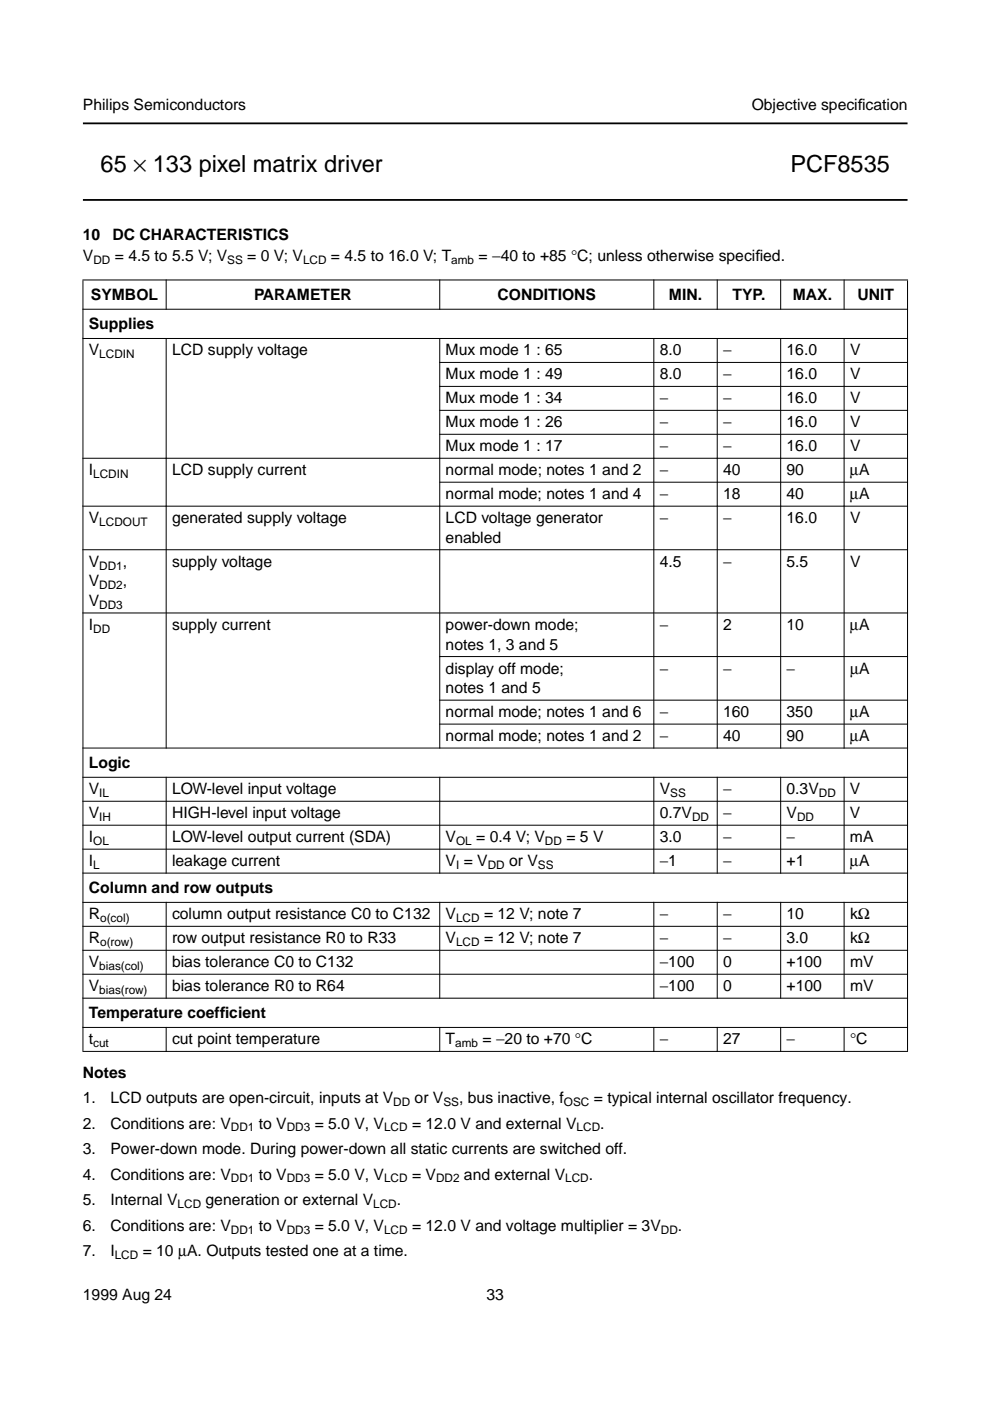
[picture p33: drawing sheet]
<svg xmlns="http://www.w3.org/2000/svg" width="210mm" height="297mm" viewBox="0 0 210 297" stroke-linecap="round" stroke-linejoin="round" font-family="sans-serif">
<defs><g id="words">
<g font-size="5">
<text x="21.3" y="36.5">65 × 133 pixel matrix driver</text>
<text x="167.6" y="36.5">PCF8535</text>
</g>
<g font-size="3.3">
<text x="17.6" y="23.4">Philips Semiconductors</text>
<text x="159.4" y="23.4">Objective specif</text>
<text x="181.9" y="23.4">ication</text>
<text x="17.6" y="50.9">10</text>
<text x="23.8" y="50.9">DC CHARACTERISTICS</text>
<text x="17.6" y="55.4">V</text>
<text x="24.3" y="55.4">= 4.5 to 5.5 V; V</text>
<text x="52.4" y="55.4">= 0 V; V</text>
<text x="70.2" y="55.4">= 4.5 to 16.0 V; T</text>
<text x="101.5" y="55.4">= −40 to +85 °C; unless otherwise specif</text>
<text x="160.2" y="55.4">ied.</text>
<text x="19.3" y="63.6">SYMBOL</text>
<text x="53.9" y="63.6">PARAMETER</text>
<text x="105.5" y="63.6">CONDITIONS</text>
<text x="141.8" y="63.6">MIN.</text>
<text x="155.3" y="63.6">TYP.</text>
<text x="168.1" y="63.6">MAX.</text>
<text x="181.8" y="63.6">UNIT</text>
<text x="18.8" y="69.8">Supplies</text>
<text x="18.8" y="75.4">V</text>
<text x="36.5" y="75.4">LCD supply voltage</text>
<text x="94.5" y="75.4">Mux mode 1 : 65</text>
<text x="139.9" y="75.4">8.0</text>
<text x="153.3" y="75.4">−</text>
<text x="166.8" y="75.4">16.0</text>
<text x="180.2" y="75.4">V</text>
<text x="94.5" y="80.4">Mux mode 1 : 49</text>
<text x="139.9" y="80.4">8.0</text>
<text x="153.3" y="80.4">−</text>
<text x="166.8" y="80.4">16.0</text>
<text x="180.2" y="80.4">V</text>
<text x="94.5" y="85.5">Mux mode 1 : 34</text>
<text x="139.9" y="85.5">−</text>
<text x="153.3" y="85.5">−</text>
<text x="166.8" y="85.5">16.0</text>
<text x="180.2" y="85.5">V</text>
<text x="94.5" y="90.6">Mux mode 1 : 26</text>
<text x="94.5" y="95.7">Mux mode 1 : 17</text>
<text x="139.9" y="90.6">−</text>
<text x="139.9" y="95.7">−</text>
<text x="153.3" y="90.6">−</text>
<text x="153.3" y="95.7">−</text>
<text x="166.8" y="90.6">16.0</text>
<text x="166.8" y="95.7">16.0</text>
<text x="180.2" y="90.6">V</text>
<text x="180.2" y="95.7">V</text>
<text x="18.8" y="100.8">I</text>
<text x="36.5" y="100.8">LCD supply current</text>
<text x="94.5" y="100.8">normal mode; notes 1 and 2</text>
<text x="139.9" y="100.8">−</text>
<text x="153.3" y="100.8">40</text>
<text x="166.8" y="100.8">90</text>
<text x="180.2" y="100.8">µA</text>
<text x="94.5" y="105.8">normal mode; notes 1 and 4</text>
<text x="139.9" y="105.8">−</text>
<text x="153.3" y="105.8">18</text>
<text x="166.8" y="105.8">40</text>
<text x="180.2" y="105.8">µA</text>
<text x="18.8" y="110.9">V</text>
<text x="36.5" y="110.9">generated supply voltage</text>
<text x="94.5" y="110.9">LCD voltage generator</text>
<text x="139.9" y="110.9">−</text>
<text x="153.3" y="110.9">−</text>
<text x="166.8" y="110.9">16.0</text>
<text x="180.2" y="110.9">V</text>
<text x="94.5" y="115.1">enabled</text>
<text x="18.8" y="120.2">V</text>
<text x="18.8" y="124.3">V</text>
<text x="26" y="120.2">,</text>
<text x="26" y="124.3">,</text>
<text x="36.5" y="120.2">supply voltage</text>
<text x="139.9" y="120.2">4.5</text>
<text x="153.3" y="120.2">−</text>
<text x="166.8" y="120.2">5.5</text>
<text x="180.2" y="120.2">V</text>
<text x="18.8" y="128.5">V</text>
<text x="18.8" y="133.6">I</text>
<text x="36.5" y="133.6">supply current</text>
<text x="94.5" y="137.7">notes 1, 3 and 5</text>
<text x="94.5" y="133.6">power-down mode;</text>
<text x="139.9" y="133.6">−</text>
<text x="153.3" y="133.6">2</text>
<text x="166.8" y="133.6">10</text>
<text x="180.2" y="133.6">µA</text>
<text x="94.5" y="142.8">display off mode;</text>
<text x="139.9" y="142.8">−</text>
<text x="153.3" y="142.8">−</text>
<text x="166.8" y="142.8">−</text>
<text x="180.2" y="142.8">µA</text>
<text x="94.5" y="147">notes 1 and 5</text>
<text x="94.5" y="152">normal mode; notes 1 and 6</text>
<text x="139.9" y="152">−</text>
<text x="153.3" y="152">160</text>
<text x="166.8" y="152">350</text>
<text x="180.2" y="152">µA</text>
<text x="94.5" y="157.1">normal mode; notes 1 and 2</text>
<text x="139.9" y="157.1">−</text>
<text x="153.3" y="157.1">40</text>
<text x="166.8" y="157.1">90</text>
<text x="180.2" y="157.1">µA</text>
<text x="18.8" y="162.8">Logic</text>
<text x="18.8" y="168.4">V</text>
<text x="18.8" y="173.5">V</text>
<text x="36.5" y="168.4">LOW-level input voltage</text>
<text x="36.5" y="173.5">HIGH-level input voltage</text>
<text x="139.9" y="168.4">V</text>
<text x="139.9" y="173.5">0.7V</text>
<text x="153.3" y="168.4">−</text>
<text x="153.3" y="173.5">−</text>
<text x="166.8" y="168.4">0.3V</text>
<text x="166.8" y="173.5">V</text>
<text x="180.2" y="168.4">V</text>
<text x="180.2" y="173.5">V</text>
<text x="18.8" y="178.6">I</text>
<text x="36.5" y="178.6">LOW-level output current (SDA)</text>
<text x="94.5" y="178.6">V</text>
<text x="101" y="178.6">= 0.4 V; V</text>
<text x="120.1" y="178.6">= 5 V</text>
<text x="139.9" y="178.6">3.0</text>
<text x="153.3" y="178.6">−</text>
<text x="166.8" y="178.6">−</text>
<text x="180.2" y="178.6">mA</text>
<text x="18.8" y="183.6">I</text>
<text x="36.5" y="183.6">leakage current</text>
<text x="94.5" y="183.6">V = V</text>
<text x="107.9" y="183.6">or V</text>
<text x="139.9" y="183.6">−1</text>
<text x="153.3" y="183.6">−</text>
<text x="166.8" y="183.6">+1</text>
<text x="180.2" y="183.6">µA</text>
<text x="18.8" y="189.3">Column and row outputs</text>
<text x="18.8" y="194.9">R</text>
<text x="36.5" y="194.9">column output resistance C0 to C132</text>
<text x="94.5" y="194.9">V</text>
<text x="102.6" y="194.9">= 12 V; note 7</text>
<text x="139.9" y="194.9">−</text>
<text x="153.3" y="194.9">−</text>
<text x="166.8" y="194.9">10</text>
<text x="180.2" y="194.9">kΩ</text>
<text x="18.8" y="200">R</text>
<text x="36.5" y="200">row output resistance R0 to R33</text>
<text x="94.5" y="200">V</text>
<text x="102.6" y="200">= 12 V; note 7</text>
<text x="139.9" y="200">−</text>
<text x="153.3" y="200">−</text>
<text x="166.8" y="200">3.0</text>
<text x="180.2" y="200">kΩ</text>
<text x="18.8" y="205.1">V</text>
<text x="36.5" y="205.1">bias tolerance C0 to C132</text>
<text x="139.9" y="205.1">−100</text>
<text x="153.3" y="205.1">0</text>
<text x="166.8" y="205.1">+100</text>
<text x="180.2" y="205.1">mV</text>
<text x="18.8" y="210.1">V</text>
<text x="18.8" y="215.9">Temperature coeff</text>
<text x="36.5" y="210.1">bias tolerance R0 to R64</text>
<text x="46.6" y="215.9">icient</text>
<text x="139.9" y="210.1">−100</text>
<text x="153.3" y="210.1">0</text>
<text x="166.8" y="210.1">+100</text>
<text x="180.2" y="210.1">mV</text>
<text x="18.8" y="221.4">t</text>
<text x="36.5" y="221.4">cut point temperature</text>
<text x="94.5" y="221.4">T</text>
<text x="102.3" y="221.4">= −20 to +70 °C</text>
<text x="139.9" y="221.4">−</text>
<text x="153.3" y="221.4">27</text>
<text x="166.8" y="221.4">−</text>
<text x="180.2" y="221.4">°C</text>
<text x="17.6" y="228.5">Notes</text>
<text x="17.6" y="233.9">1.</text>
<text x="23.4" y="233.9">LCD outputs are open-circuit, inputs at V</text>
<text x="87.9" y="233.9">or V</text>
<text x="97.4" y="233.9">, bus inactive, f</text>
<text x="125.9" y="233.9">= typical internal oscillator frequency.</text>
<text x="17.6" y="239.3">2.</text>
<text x="23.4" y="239.3">Conditions are: V</text>
<text x="54.9" y="239.3">to V</text>
<text x="66.7" y="239.3">= 5.0 V, V</text>
<text x="87.4" y="239.3">= 12.0 V and external V</text>
<text x="127.3" y="239.3">.</text>
<text x="17.6" y="244.7">3.</text>
<text x="23.4" y="244.7">Power-down mode. During power-down all static currents are switched off.</text>
<text x="17.6" y="250.1">4.</text>
<text x="23.4" y="250.1">Conditions are: V</text>
<text x="54.9" y="250.1">to V</text>
<text x="66.7" y="250.1">= 5.0 V, V</text>
<text x="87.4" y="250.1">= V</text>
<text x="98.4" y="250.1">and external V</text>
<text x="124.8" y="250.1">.</text>
<text x="17.6" y="255.5">5.</text>
<text x="23.4" y="255.5">Internal V</text>
<text x="43.6" y="255.5">generation or external V</text>
<text x="84.1" y="255.5">.</text>
<text x="17.6" y="260.9">6.</text>
<text x="23.4" y="260.9">Conditions are: V</text>
<text x="54.9" y="260.9">to V</text>
<text x="66.7" y="260.9">= 5.0 V, V</text>
<text x="87.4" y="260.9">= 12.0 V and voltage multiplier = 3V</text>
<text x="143.7" y="260.9">.</text>
<text x="17.6" y="266.3">7.</text>
<text x="23.4" y="266.3">I</text>
<text x="30.3" y="266.3">= 10 µA. Outputs tested one at a time.</text>
<text x="17.6" y="275.6">1999 Aug 24</text>
<text x="103.2" y="275.6">33</text>
</g>
<g font-size="2.5">
<text x="19.8" y="56">DD</text>
<text x="48.2" y="56">SS</text>
<text x="64.2" y="56">LCD</text>
<text x="95.7" y="56">amb</text>
<text x="21.1" y="76">LCDIN</text>
<text x="19.8" y="101.4">LCDIN</text>
<text x="21.1" y="111.5">LCDOUT</text>
<text x="21.1" y="120.7">DD1</text>
<text x="21.1" y="124.9">DD2</text>
<text x="21.1" y="129.1">DD3</text>
<text x="19.8" y="134.2">DD</text>
<text x="21.1" y="169">IL</text>
<text x="142.1" y="169">SS</text>
<text x="173.6" y="169">DD</text>
<text x="19.8" y="179.2">OL</text>
<text x="21.1" y="174.1">IH</text>
<text x="96.7" y="179.2">OL</text>
<text x="115.5" y="179.2">DD</text>
<text x="146.7" y="174.1">DD</text>
<text x="169" y="174.1">DD</text>
<text x="19.8" y="184.2">L</text>
<text x="96.7" y="184.2">I</text>
<text x="103.4" y="184.2">DD</text>
<text x="114.1" y="184.2">SS</text>
<text x="21.2" y="195.5">o(col)</text>
<text x="96.7" y="195.5">LCD</text>
<text x="21.2" y="200.6">o(row)</text>
<text x="96.7" y="200.6">LCD</text>
<text x="21.1" y="205.7">bias(col)</text>
<text x="21.1" y="210.7">bias(row)</text>
<text x="19.8" y="222">cut</text>
<text x="96.5" y="222">amb</text>
<text x="49" y="239.9">DD1</text>
<text x="60.8" y="239.9">DD3</text>
<text x="81.4" y="239.9">LCD</text>
<text x="83.4" y="234.5">DD</text>
<text x="94" y="234.5">SS</text>
<text x="119.6" y="234.5">OSC</text>
<text x="122.3" y="239.9">LCD</text>
<text x="49" y="250.7">DD1</text>
<text x="60.8" y="250.7">DD3</text>
<text x="81.4" y="250.7">LCD</text>
<text x="92.5" y="250.7">DD2</text>
<text x="119.8" y="250.7">LCD</text>
<text x="37.7" y="256.1">LCD</text>
<text x="79.1" y="256.1">LCD</text>
<text x="49" y="261.5">DD1</text>
<text x="60.8" y="261.5">DD3</text>
<text x="81.4" y="261.5">LCD</text>
<text x="140.1" y="261.5">DD</text>
<text x="24.3" y="266.9">LCD</text>
</g>
</g></defs>
<path d="M17.6 26.2h174.8M17.6 42.4h174.8" fill="none" stroke="#000" stroke-width=".38"/>
<g fill="#000" stroke="#000" stroke-width=".21">
<path d="M17.5 59.4h175zM35.2 59.3v6.4zM93.2 59.3v6.4zM138.6 59.3v6.4zM152.1 59.3v6.4zM165.5 59.3v6.4zM179 59.3v6.4zM17.5 65.6h175zM17.5 71.8h175zM93.1 76.8h99.4zM35.2 71.7v25.6zM93.2 71.7v25.6z"/>
<path d="M138.6 71.7v25.6zM152.1 71.7v25.6zM165.5 71.7v25.6zM179 71.7v25.6zM93.1 81.9h99.4zM93.1 87h99.4zM93.1 92.1h99.4zM17.5 97.2h175zM35.2 97.1v10.3zM93.2 97.1v10.3zM138.6 97.1v10.3zM152.1 97.1v10.3z"/>
<path d="M165.5 97.1v10.3zM179 97.1v10.3zM93.2 102.2h99.3zM17.5 107.3h175zM17.5 116.6h175zM17.5 130h175zM93.1 139.2h99.4zM35.2 107.2v51.5zM93.2 107.2v51.5zM138.6 107.2v51.5zM152.1 107.2v51.5zM165.5 107.2v51.5z"/>
<path d="M179 107.2v51.5zM93.1 148.4h99.4zM93.1 153.5h99.4zM17.5 158.6h175zM17.5 164.8h175zM17.5 169.9h175zM17.5 175h175zM35.2 164.7v20.5zM93.2 164.7v20.5zM138.6 164.7v20.5zM152.1 164.7v20.5zM165.5 164.7v20.5z"/>
<path d="M179 164.7v20.5zM17.5 180h175zM17.5 185.1h175zM17.5 191.3h175zM17.5 196.4h175zM35.2 191.2v20.5zM93.2 191.2v20.5zM138.6 191.2v20.5zM152.1 191.2v20.5zM165.5 191.2v20.5zM179 191.2v20.5zM17.5 201.5h175z"/>
<path d="M17.5 206.6h175zM17.5 211.6h175zM17.5 217.8h175zM17.6 59.5v163.3zM35.2 217.7v5.3zM93.2 217.7v5.3zM138.6 217.7v5.3zM152.1 217.7v5.3zM165.5 217.7v5.3zM179 217.7v5.3zM192.4 59.5v163.3zM17.5 222.9h175z"/>
</g>
<use href="#words"/>
</svg>
